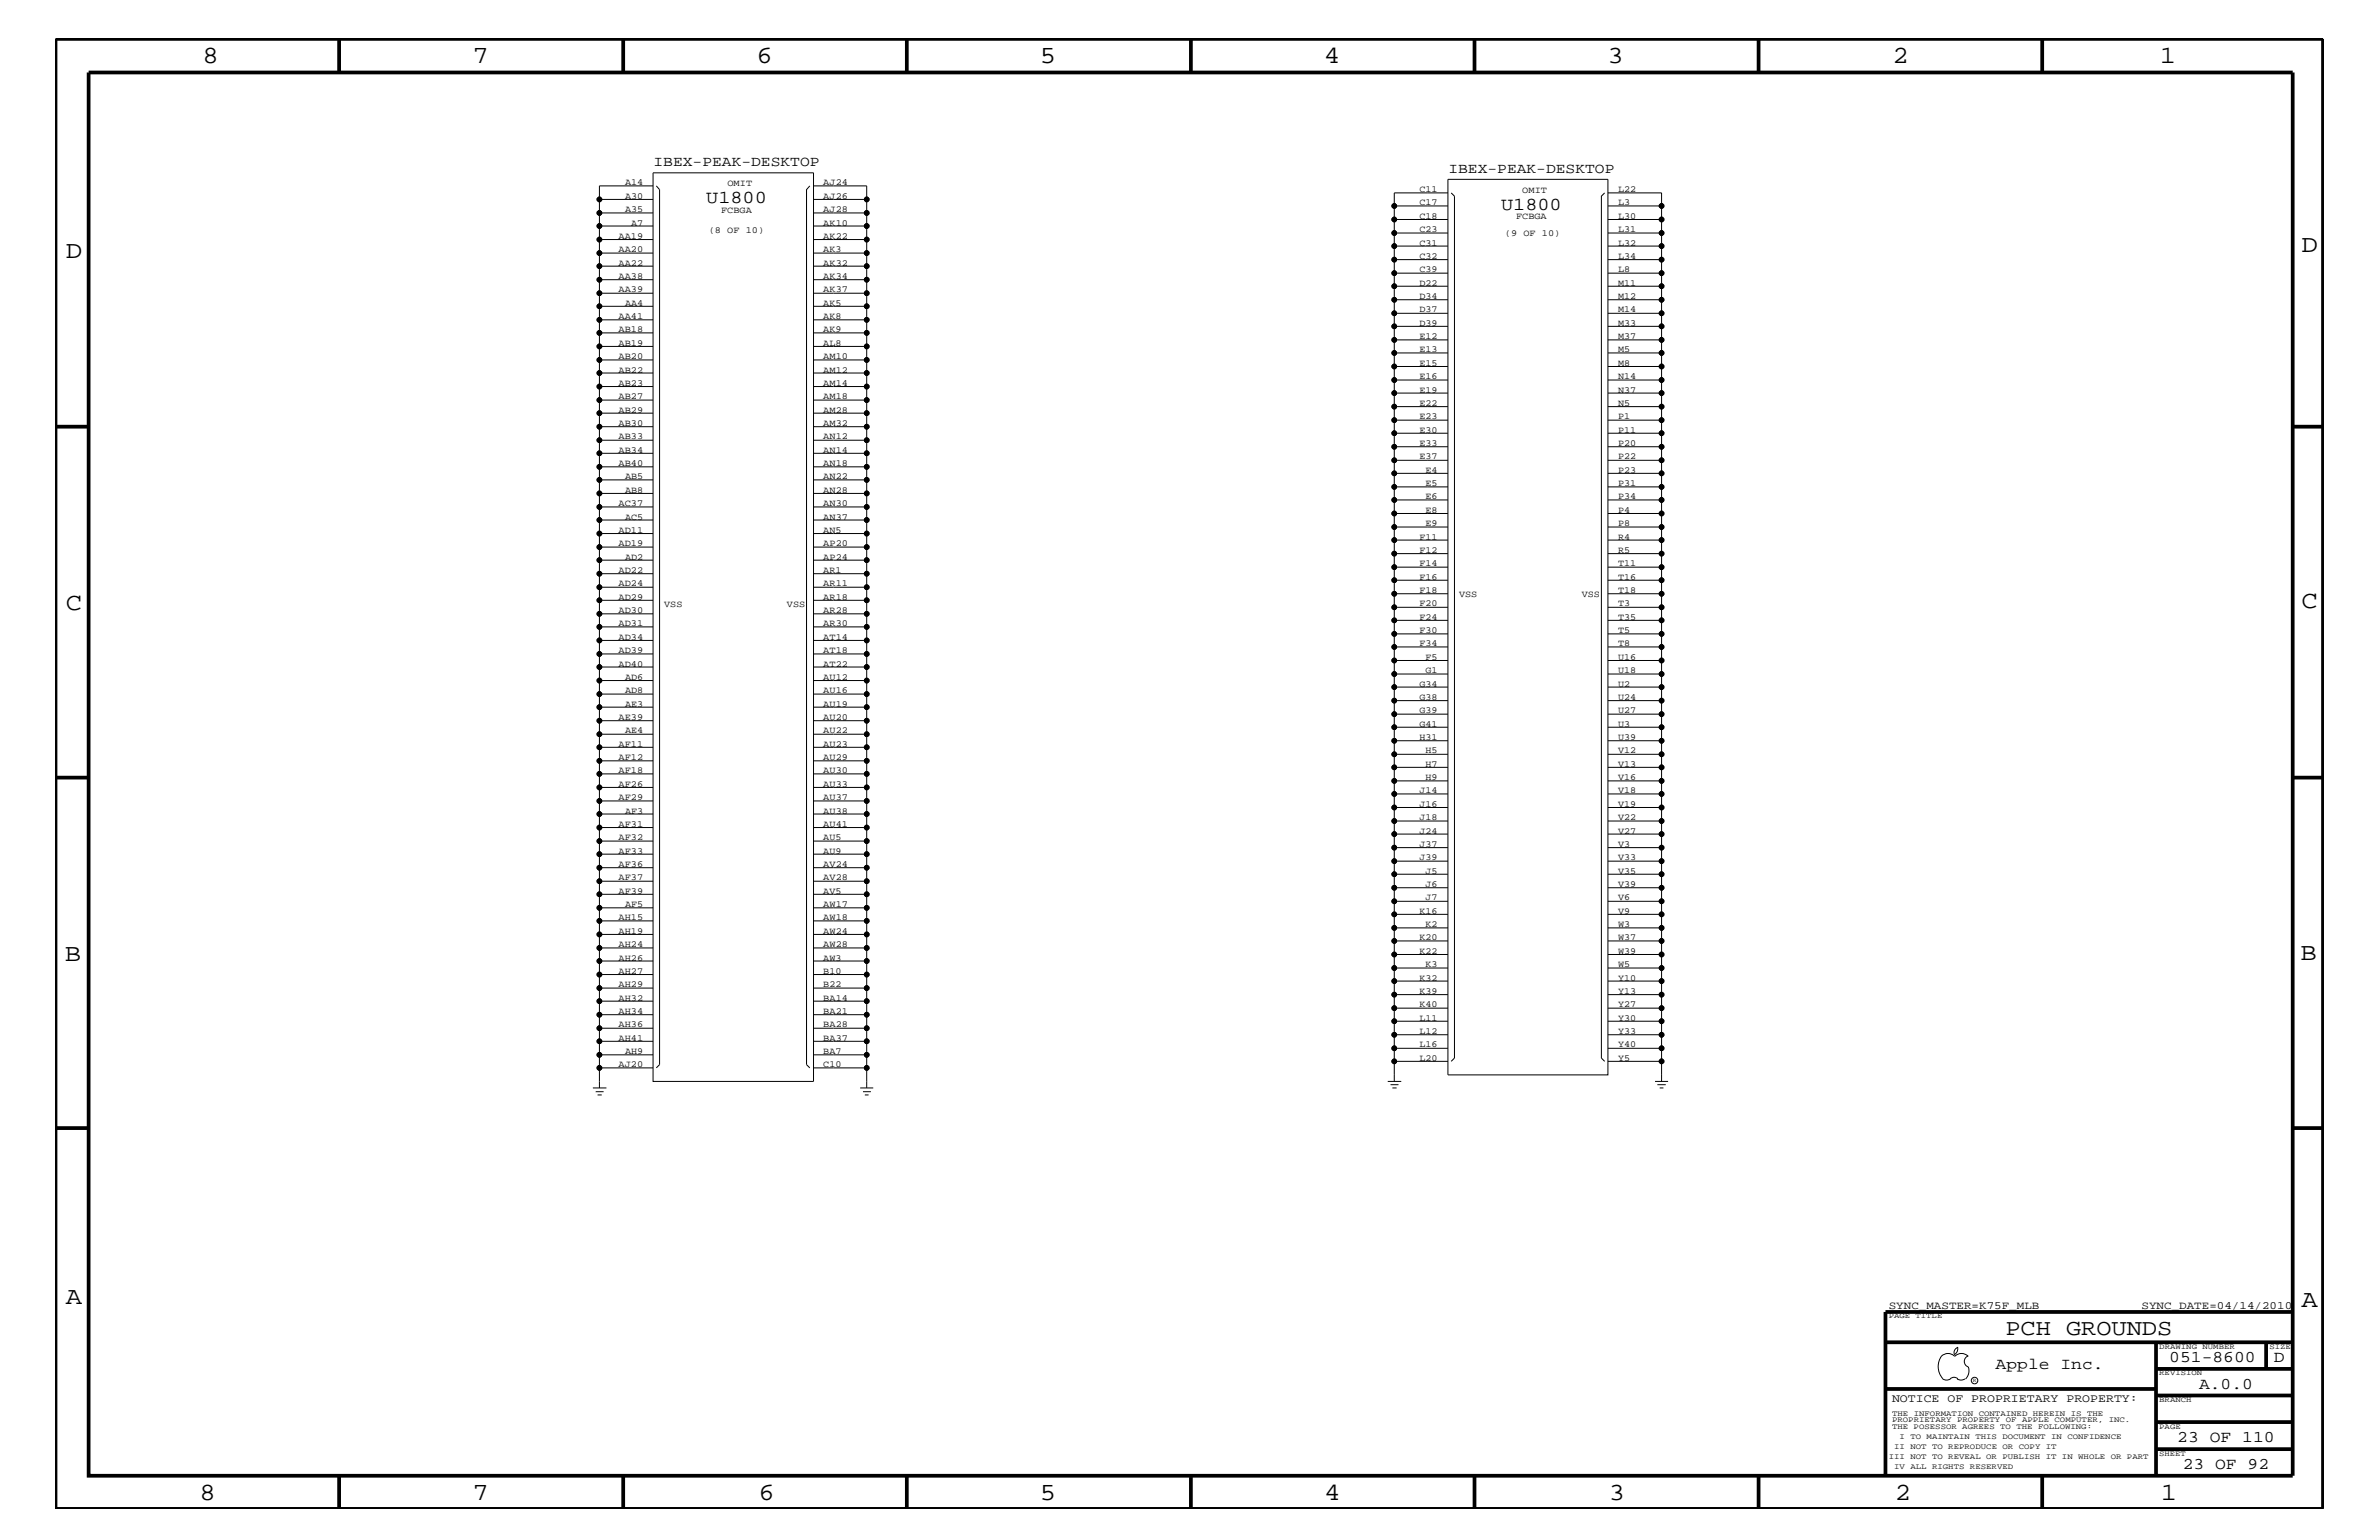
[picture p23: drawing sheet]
<svg xmlns="http://www.w3.org/2000/svg" width="432mm" height="279mm" viewBox="0 0 432 279" stroke-linecap="round" stroke-linejoin="round" font-family="sans-serif">
<defs><g id="words">
<g font-size="4.5">
<text x="36.7" y="11.5">8</text>
<text x="85.8" y="11.5">7</text>
<text x="137.3" y="11.5">6</text>
<text x="188.7" y="11.5">5</text>
<text x="240.3" y="11.5">4</text>
<text x="291.8" y="11.5">3</text>
<text x="343.5" y="11.5">2</text>
<text x="392" y="11.5">1</text>
<text x="11.9" y="46.8">D</text>
<text x="417.7" y="45.7">D</text>
<text x="11.9" y="110.6">C</text>
<text x="417.7" y="110.3">C</text>
<text x="11.8" y="174.3">B</text>
<text x="417.6" y="174.2">B</text>
<text x="11.9" y="236.7">A</text>
<text x="417.7" y="237.1">A</text>
<text x="36.2" y="272.1">8</text>
<text x="85.8" y="272.1">7</text>
<text x="137.7" y="272.1">6</text>
<text x="188.7" y="272.1">5</text>
<text x="240.4" y="272.1">4</text>
<text x="292" y="272.1">3</text>
<text x="343.9" y="272.1">2</text>
<text x="392.2" y="272.1">1</text>
</g>
<text font-size="4.1" x="364" y="242.3">PCH GROUNDS</text>
<g font-size="3.3">
<text x="128.2" y="36.8">U1800</text>
<text x="272.5" y="38">U1800</text>
</g>
<g font-size="3">
<text x="362.2" y="248.4">Apple Inc.</text>
<text x="393.7" y="247.1">051-8600</text>
<text x="399.2" y="252">A.0.0</text>
<text x="412.7" y="247.1">D</text>
<text x="395.2" y="261.6">23 OF 110</text>
<text x="396.2" y="266.6">23 OF 92</text>
</g>
<g font-size="2.6">
<text x="118.6" y="30.2">IBEX-PEAK-DESKTOP</text>
<text x="262.9" y="31.4">IBEX-PEAK-DESKTOP</text>
</g>
<text font-size="2.1" x="343.4" y="254.4">NOTICE OF PROPRIETARY PROPERTY:</text>
<g font-size="2">
<text x="342.8" y="237.4">SYNC_MASTER=K75F_MLB</text>
<text x="388.7" y="237.4">SYNC_DATE=04/14/2010</text>
</g>
<g font-size="1.7">
<text x="113.5" y="33.6">A14</text>
<text x="132" y="33.7">OMIT</text>
<text x="149.4" y="33.6">AJ24</text>
<text x="257.6" y="34.8">C11</text>
<text x="276.3" y="35">OMIT</text>
<text x="293.7" y="34.8">L22</text>
<text x="113.5" y="38.5">A35</text>
<text x="113.5" y="36.1">A30</text>
<text x="114.6" y="40.9">A7</text>
<text x="130.9" y="38.6">FCBGA</text>
<text x="149.4" y="40.9">AK10</text>
<text x="149.4" y="38.5">AJ28</text>
<text x="149.4" y="36.1">AJ26</text>
<text x="257.6" y="39.7">C18</text>
<text x="257.6" y="37.3">C17</text>
<text x="275.2" y="39.8">FCBGA</text>
<text x="293.7" y="39.7">L30</text>
<text x="293.7" y="37.3">L3</text>
<text x="112.3" y="45.7">AA20</text>
<text x="112.3" y="43.4">AA19</text>
<text x="128.7" y="42.3">(8 OF 10)</text>
<text x="149.4" y="45.7">AK3</text>
<text x="149.4" y="43.4">AK22</text>
<text x="257.6" y="47">C32</text>
<text x="257.6" y="44.6">C31</text>
<text x="257.6" y="42.1">C23</text>
<text x="273.1" y="42.9">(9 OF 10)</text>
<text x="293.7" y="47">L34</text>
<text x="293.7" y="44.6">L32</text>
<text x="293.7" y="42.1">L31</text>
<text x="112.3" y="48.2">AA22</text>
<text x="112.3" y="53">AA39</text>
<text x="112.3" y="50.7">AA38</text>
<text x="149.4" y="53">AK37</text>
<text x="149.4" y="50.7">AK34</text>
<text x="149.4" y="48.2">AK32</text>
<text x="257.6" y="51.8">D22</text>
<text x="257.6" y="49.4">C39</text>
<text x="293.7" y="51.8">M11</text>
<text x="293.7" y="49.4">L8</text>
<text x="112.3" y="57.9">AA41</text>
<text x="113.5" y="55.5">AA4</text>
<text x="149.4" y="57.9">AK8</text>
<text x="149.4" y="55.5">AK5</text>
<text x="257.6" y="59.1">D39</text>
<text x="257.6" y="56.7">D37</text>
<text x="257.6" y="54.2">D34</text>
<text x="293.7" y="59.1">M33</text>
<text x="293.7" y="56.7">M14</text>
<text x="293.7" y="54.2">M12</text>
<text x="112.3" y="62.8">AB19</text>
<text x="112.3" y="65.1">AB20</text>
<text x="112.3" y="60.3">AB18</text>
<text x="149.4" y="65.1">AM10</text>
<text x="149.4" y="62.8">AL8</text>
<text x="149.4" y="60.3">AK9</text>
<text x="257.6" y="64">E13</text>
<text x="257.6" y="61.5">E12</text>
<text x="293.7" y="64">M5</text>
<text x="293.7" y="61.5">M37</text>
<text x="112.3" y="70">AB23</text>
<text x="112.3" y="67.6">AB22</text>
<text x="149.4" y="70">AM14</text>
<text x="149.4" y="67.6">AM12</text>
<text x="257.6" y="71.2">E19</text>
<text x="257.6" y="68.8">E16</text>
<text x="257.6" y="66.4">E15</text>
<text x="293.7" y="71.2">N37</text>
<text x="293.7" y="68.8">N14</text>
<text x="293.7" y="66.4">M8</text>
<text x="112.3" y="77.3">AB30</text>
<text x="112.3" y="74.9">AB29</text>
<text x="112.3" y="72.4">AB27</text>
<text x="149.4" y="77.3">AM32</text>
<text x="149.4" y="74.9">AM28</text>
<text x="149.4" y="72.4">AM18</text>
<text x="257.6" y="76.1">E23</text>
<text x="257.6" y="73.7">E22</text>
<text x="293.7" y="76.1">P1</text>
<text x="293.7" y="73.7">N5</text>
<text x="112.3" y="82.2">AB34</text>
<text x="112.3" y="79.7">AB33</text>
<text x="149.4" y="82.2">AN14</text>
<text x="149.4" y="79.7">AN12</text>
<text x="257.6" y="83.3">E37</text>
<text x="257.6" y="80.9">E33</text>
<text x="257.6" y="78.5">E30</text>
<text x="293.7" y="83.3">P22</text>
<text x="293.7" y="80.9">P20</text>
<text x="293.7" y="78.5">P11</text>
<text x="112.3" y="84.5">AB40</text>
<text x="113.5" y="89.4">AB8</text>
<text x="113.5" y="87">AB5</text>
<text x="149.4" y="89.4">AN28</text>
<text x="149.4" y="87">AN22</text>
<text x="149.4" y="84.5">AN18</text>
<text x="258.7" y="88.2">E5</text>
<text x="258.7" y="85.8">E4</text>
<text x="293.7" y="88.2">P31</text>
<text x="293.7" y="85.8">P23</text>
<text x="112.3" y="91.8">AC37</text>
<text x="113.5" y="94.3">AC5</text>
<text x="149.4" y="94.3">AN37</text>
<text x="149.4" y="91.8">AN30</text>
<text x="258.7" y="95.4">E9</text>
<text x="258.7" y="93.1">E8</text>
<text x="258.7" y="90.6">E6</text>
<text x="293.7" y="95.4">P8</text>
<text x="293.7" y="93.1">P4</text>
<text x="293.7" y="90.6">P34</text>
<text x="112.3" y="99.1">AD19</text>
<text x="112.3" y="96.7">AD11</text>
<text x="113.5" y="101.5">AD2</text>
<text x="149.4" y="101.5">AP24</text>
<text x="149.4" y="99.1">AP20</text>
<text x="149.4" y="96.7">AN5</text>
<text x="257.6" y="100.4">F12</text>
<text x="257.6" y="97.9">F11</text>
<text x="293.7" y="100.4">R5</text>
<text x="293.7" y="97.9">R4</text>
<text x="112.3" y="106.4">AD24</text>
<text x="112.3" y="104">AD22</text>
<text x="149.4" y="106.4">AR11</text>
<text x="149.4" y="104">AR1</text>
<text x="257.6" y="107.6">F18</text>
<text x="257.6" y="105.2">F16</text>
<text x="257.6" y="102.7">F14</text>
<text x="293.7" y="107.6">T18</text>
<text x="293.7" y="105.2">T16</text>
<text x="293.7" y="102.7">T11</text>
<text x="112.3" y="113.7">AD31</text>
<text x="112.3" y="111.2">AD30</text>
<text x="112.3" y="108.8">AD29</text>
<text x="120.6" y="110.2">VSS</text>
<text x="142.8" y="110.2">VSS</text>
<text x="149.4" y="111.2">AR28</text>
<text x="149.4" y="108.8">AR18</text>
<text x="149.4" y="113.7">AR30</text>
<text x="257.6" y="112.5">F24</text>
<text x="257.6" y="110">F20</text>
<text x="264.8" y="108.3">VSS</text>
<text x="287.1" y="108.3">VSS</text>
<text x="293.7" y="112.5">T35</text>
<text x="293.7" y="110">T3</text>
<text x="112.3" y="118.5">AD39</text>
<text x="112.3" y="116.1">AD34</text>
<text x="149.4" y="118.5">AT18</text>
<text x="149.4" y="116.1">AT14</text>
<text x="257.6" y="117.3">F34</text>
<text x="257.6" y="114.8">F30</text>
<text x="258.7" y="119.7">F5</text>
<text x="293.7" y="119.7">U16</text>
<text x="293.7" y="117.3">T8</text>
<text x="293.7" y="114.8">T5</text>
<text x="112.3" y="120.9">AD40</text>
<text x="113.5" y="125.8">AD8</text>
<text x="113.5" y="123.4">AD6</text>
<text x="149.4" y="125.8">AU16</text>
<text x="149.4" y="123.4">AU12</text>
<text x="149.4" y="120.9">AT22</text>
<text x="257.6" y="124.6">G34</text>
<text x="258.7" y="122.1">G1</text>
<text x="293.7" y="124.6">U2</text>
<text x="293.7" y="122.1">U18</text>
<text x="112.3" y="130.7">AE39</text>
<text x="113.5" y="128.2">AE3</text>
<text x="149.4" y="130.7">AU20</text>
<text x="149.4" y="128.2">AU19</text>
<text x="257.6" y="131.9">G41</text>
<text x="257.6" y="129.4">G39</text>
<text x="257.6" y="127">G38</text>
<text x="293.7" y="131.9">U3</text>
<text x="293.7" y="129.4">U27</text>
<text x="293.7" y="127">U24</text>
<text x="112.3" y="137.9">AF12</text>
<text x="112.3" y="135.5">AF11</text>
<text x="113.5" y="133">AE4</text>
<text x="149.4" y="137.9">AU29</text>
<text x="149.4" y="135.5">AU23</text>
<text x="149.4" y="133">AU22</text>
<text x="257.6" y="134.2">H31</text>
<text x="258.7" y="136.7">H5</text>
<text x="293.7" y="136.7">V12</text>
<text x="293.7" y="134.2">U39</text>
<text x="112.3" y="142.8">AF26</text>
<text x="112.3" y="140.3">AF18</text>
<text x="149.4" y="142.8">AU33</text>
<text x="149.4" y="140.3">AU30</text>
<text x="257.6" y="144">J14</text>
<text x="258.7" y="141.5">H9</text>
<text x="258.7" y="139.1">H7</text>
<text x="293.7" y="144">V18</text>
<text x="293.7" y="141.5">V16</text>
<text x="293.7" y="139.1">V13</text>
<text x="112.3" y="145.1">AF29</text>
<text x="113.5" y="147.6">AF3</text>
<text x="149.4" y="147.6">AU38</text>
<text x="149.4" y="145.1">AU37</text>
<text x="257.6" y="148.8">J18</text>
<text x="257.6" y="146.4">J16</text>
<text x="293.7" y="148.8">V22</text>
<text x="293.7" y="146.4">V19</text>
<text x="112.3" y="154.9">AF33</text>
<text x="112.3" y="152.4">AF32</text>
<text x="112.3" y="150.1">AF31</text>
<text x="149.4" y="154.9">AU9</text>
<text x="149.4" y="152.4">AU5</text>
<text x="149.4" y="150.1">AU41</text>
<text x="257.6" y="153.7">J37</text>
<text x="257.6" y="151.2">J24</text>
<text x="293.7" y="153.7">V3</text>
<text x="293.7" y="151.2">V27</text>
<text x="112.3" y="159.7">AF37</text>
<text x="112.3" y="157.3">AF36</text>
<text x="149.4" y="159.7">AV28</text>
<text x="149.4" y="157.3">AV24</text>
<text x="257.6" y="156.1">J39</text>
<text x="258.7" y="160.9">J6</text>
<text x="258.7" y="158.5">J5</text>
<text x="293.7" y="160.9">V39</text>
<text x="293.7" y="158.5">V35</text>
<text x="293.7" y="156.1">V33</text>
<text x="112.3" y="167">AH15</text>
<text x="112.3" y="162.2">AF39</text>
<text x="113.5" y="164.5">AF5</text>
<text x="149.4" y="167">AW18</text>
<text x="149.4" y="164.5">AW17</text>
<text x="149.4" y="162.2">AV5</text>
<text x="257.6" y="165.8">K16</text>
<text x="258.7" y="163.4">J7</text>
<text x="293.7" y="165.8">V9</text>
<text x="293.7" y="163.4">V6</text>
<text x="112.3" y="171.8">AH24</text>
<text x="112.3" y="169.4">AH19</text>
<text x="149.4" y="171.8">AW28</text>
<text x="149.4" y="169.4">AW24</text>
<text x="257.6" y="173.1">K22</text>
<text x="257.6" y="170.6">K20</text>
<text x="258.7" y="168.2">K2</text>
<text x="293.7" y="173.1">W39</text>
<text x="293.7" y="170.6">W37</text>
<text x="293.7" y="168.2">W3</text>
<text x="112.3" y="179.1">AH29</text>
<text x="112.3" y="176.7">AH27</text>
<text x="112.3" y="174.3">AH26</text>
<text x="149.4" y="179.1">B22</text>
<text x="149.4" y="176.7">B10</text>
<text x="149.4" y="174.3">AW3</text>
<text x="257.6" y="177.9">K32</text>
<text x="258.7" y="175.5">K3</text>
<text x="293.7" y="177.9">Y10</text>
<text x="293.7" y="175.5">W5</text>
<text x="112.3" y="184">AH34</text>
<text x="112.3" y="181.6">AH32</text>
<text x="149.4" y="184">BA21</text>
<text x="149.4" y="181.6">BA14</text>
<text x="257.6" y="185.2">L11</text>
<text x="257.6" y="182.7">K40</text>
<text x="257.6" y="180.4">K39</text>
<text x="293.7" y="185.2">Y30</text>
<text x="293.7" y="182.7">Y27</text>
<text x="293.7" y="180.4">Y13</text>
<text x="112.3" y="188.8">AH41</text>
<text x="112.3" y="186.4">AH36</text>
<text x="113.5" y="191.2">AH9</text>
<text x="149.4" y="191.2">BA7</text>
<text x="149.4" y="188.8">BA37</text>
<text x="149.4" y="186.4">BA28</text>
<text x="257.6" y="190">L16</text>
<text x="257.6" y="187.6">L12</text>
<text x="293.7" y="190">Y40</text>
<text x="293.7" y="187.6">Y33</text>
<text x="112.3" y="193.7">AJ20</text>
<text x="149.4" y="193.7">C10</text>
<text x="257.6" y="192.5">L20</text>
<text x="293.7" y="192.5">Y5</text>
</g>
<g font-size="1.4">
<text x="342.8" y="239.2">PAGE TITLE</text>
<text x="391.9" y="244.7">DRAWING NUMBER</text>
<text x="411.9" y="244.7">SIZE</text>
<text x="391.9" y="249.5">REVISION</text>
<text x="343.4" y="256.8">THE INFORMATION CONTAINED HEREIN IS THE</text>
<text x="391.9" y="254.4">BRANCH</text>
<text x="343.4" y="259.3">THE POSESSOR AGREES TO THE FOLLOWING:</text>
<text x="343.4" y="258">PROPRIETARY PROPERTY OF APPLE COMPUTER, INC.</text>
<text x="343.8" y="262.9">II NOT TO REPRODUCE OR COPY IT</text>
<text x="344.8" y="261.1">I TO MAINTAIN THIS DOCUMENT IN CONFIDENCE</text>
<text x="391.9" y="259.3">PAGE</text>
<text x="342.8" y="264.7">III NOT TO REVEAL OR PUBLISH IT IN WHOLE OR PART</text>
<text x="343.8" y="266.6">IV ALL RIGHTS RESERVED</text>
<text x="391.9" y="264.1">SHEET</text>
</g>
<text font-size="1" x="358.1" y="250.7">R</text>
</g></defs>
<g fill="none" stroke="#000" stroke-width=".18">
<path d="M108.8 38.6v4.9h9.7M108.8 36.2h9.7M118.5 31.4h29.2v164.8h-29.2zM118.5 33.7h-9.7v4.9h9.7M119.1 33.7l.6 .7v158.8l-.6 .5M147 33.7l-.6 .7v158.8l.6 .5M147.7 33.7h9.6v4.9M147.7 38.6h9.6M147.7 36.2h9.6M157.3 38.6v2.4h-9.6M253.1 39.8v4.8h9.7M262.8 32.5h29v162.5h-29z"/>
<path d="M262.8 37.4h-9.7v2.4h9.7M262.8 35h-9.7v2.4M263.4 35l.6 .6v156.4l-.6 .6M291.3 35l-.6 .6v156.4l.6 .6M291.8 37.4h9.8M291.8 35h9.8v2.4M301.6 37.4v2.4h-9.8M301.6 39.8v9.8M108.8 43.5v2.4h9.7M108.8 45.9v4.8h9.7M108.8 50.7v4.9h9.7M108.8 55.6v2.4h9.7"/>
<path d="M108.8 58v4.9h9.7M108.8 53.2h9.7M108.8 48.3h9.7M108.8 41h9.7M147.7 58h9.6M147.7 55.6h9.6M147.7 50.7h9.6M147.7 48.3h9.6M147.7 45.9h9.6M147.7 43.5h9.6M157.3 50.7v2.5h-9.6M157.3 41v9.7"/>
<path d="M157.3 53.2v9.7M253.1 44.6v2.5h9.7M253.1 51.9v2.5h9.7M253.1 54.4v2.4h9.7M253.1 56.8v2.4h9.7M253.1 42.3h9.7M253.1 47.1v2.5M253.1 59.2v2.5M262.8 49.6h-9.7v2.3h9.7M291.8 59.2h9.8M291.8 56.8h9.8M291.8 54.4h9.8"/>
<path d="M291.8 49.6h9.8M291.8 47.1h9.8M291.8 44.6h9.8M291.8 42.3h9.8M301.6 49.6v2.3h-9.8M301.6 51.9v9.8M108.8 62.9v2.4h9.7M108.8 65.3v4.8h9.7M108.8 70.1v4.9h9.7M108.8 75v2.4h9.7M108.8 77.4v4.8h9.7M108.8 79.9h9.7"/>
<path d="M108.8 72.6h9.7M108.8 67.7h9.7M108.8 60.4h9.7M147.7 79.9h9.6M147.7 75h9.6M147.7 72.6h9.6M147.7 70.1h9.6M147.7 67.7h9.6M147.7 62.9h9.6M147.7 60.4h9.6M157.3 62.9v2.4h-9.6M157.3 75v2.4h-9.6"/>
<path d="M157.3 65.3v9.7M157.3 77.4v9.7M253.1 64v4.9h9.7M253.1 68.9v2.4h9.7M253.1 76.2v2.4h9.7M253.1 78.6v2.5h9.7M253.1 66.5h9.7M253.1 71.3v2.5M262.8 61.7h-9.7v2.3h9.7M262.8 73.8h-9.7v2.4h9.7M291.8 78.6h9.8M291.8 73.8h9.8"/>
<path d="M291.8 71.3h9.8M291.8 68.9h9.8M291.8 66.5h9.8M291.8 61.7h9.8M301.6 61.7v2.3h-9.8M301.6 73.8v2.4h-9.8M301.6 64v9.8M301.6 76.2v9.7M108.8 82.2v4.9h9.7M108.8 87.1v2.4h9.7M108.8 89.5v4.8h9.7M108.8 94.3v5h9.7"/>
<path d="M108.8 99.3v2.3h9.7M108.8 96.8h9.7M108.8 92h9.7M108.8 84.7h9.7M147.7 99.3h9.6M147.7 96.8h9.6M147.7 94.3h9.6M147.7 92h9.6M147.7 87.1h9.6M147.7 84.7h9.6M147.7 82.2h9.6M157.3 87.1v2.4h-9.6"/>
<path d="M157.3 99.3v2.3h-9.6M157.3 89.5v9.8M253.1 81.1v2.4h9.7M253.1 88.3v4.9h9.7M253.1 93.2v2.4h9.7M253.1 90.7h9.7M253.1 83.5v2.4M253.1 95.6v2.4M262.8 85.9h-9.7v2.4h9.7M262.8 98h-9.7v2.4h9.7M291.8 98h9.8M291.8 95.6h9.8"/>
<path d="M291.8 93.2h9.8M291.8 90.7h9.8M291.8 85.9h9.8M291.8 83.5h9.8M291.8 81.1h9.8M301.6 85.9v2.4h-9.8M301.6 98v2.4h-9.8M301.6 88.3v9.7M108.8 101.6v4.9h9.7M108.8 106.5v2.4h9.7M108.8 108.9v2.5h9.7M108.8 111.4v2.3h9.7"/>
<path d="M108.8 113.7v4.9h9.7M108.8 118.6v2.4h9.7M108.8 116.2h9.7M108.8 104.1h9.7M147.7 118.6h9.6M147.7 116.2h9.6M147.7 111.4h9.6M147.7 108.9h9.6M147.7 106.5h9.6M147.7 104.1h9.6M157.3 111.4v2.3h-9.6M157.3 101.6v9.8"/>
<path d="M157.3 113.7v9.8M253.1 100.4v2.5h9.7M253.1 102.9v2.4h9.7M253.1 105.3v2.4h9.7M253.1 112.6v2.4h9.7M253.1 115v4.8h9.7M253.1 117.4h9.7M253.1 107.7v2.5M253.1 119.8v2.5M262.8 110.2h-9.7v2.4h9.7M291.8 119.8h9.8M291.8 117.4h9.8"/>
<path d="M291.8 115h9.8M291.8 110.2h9.8M291.8 107.7h9.8M291.8 105.3h9.8M291.8 102.9h9.8M301.6 110.2v2.4h-9.8M301.6 100.4v9.8M301.6 112.6v9.7M108.8 121v2.5h9.7M108.8 123.5v2.4h9.7M108.8 125.9v4.9h9.7M108.8 130.8v2.4h9.7"/>
<path d="M108.8 133.2v2.4h9.7M108.8 135.6v2.4h9.7M108.8 138v4.9h9.7M108.8 128.3h9.7M147.7 135.6h9.6M147.7 133.2h9.6M147.7 130.8h9.6M147.7 128.3h9.6M147.7 123.5h9.6M147.7 121h9.6M157.3 123.5v2.4h-9.6M157.3 135.6v2.4h-9.6"/>
<path d="M157.3 125.9v9.7M157.3 138v9.7M253.1 124.7v2.4h9.7M253.1 127.1v2.5h9.7M253.1 129.6v2.3h9.7M253.1 136.8v2.4h9.7M253.1 139.2v4.8h9.7M253.1 131.9v2.5M262.8 122.3h-9.7v2.4h9.7M262.8 134.4h-9.7v2.4h9.7M291.8 139.2h9.8M291.8 134.4h9.8"/>
<path d="M291.8 131.9h9.8M291.8 129.6h9.8M291.8 127.1h9.8M291.8 122.3h9.8M301.6 122.3v2.4h-9.8M301.6 134.4v2.4h-9.8M301.6 124.7v9.7M301.6 136.8v9.7M108.8 142.9v2.4h9.7M108.8 145.3v2.4h9.7M108.8 147.7v2.4h9.7M108.8 150.1v4.9h9.7"/>
<path d="M108.8 155v2.4h9.7M108.8 157.4v2.5h9.7M108.8 159.9v2.3h9.7M108.8 152.6h9.7M108.8 140.4h9.7M147.7 159.9h9.6M147.7 157.4h9.6M147.7 155h9.6M147.7 152.6h9.6M147.7 147.7h9.6M147.7 145.3h9.6M147.7 142.9h9.6"/>
<path d="M147.7 140.4h9.6M157.3 147.7v2.4h-9.6M157.3 159.9v2.3h-9.6M157.3 150.1v9.8M253.1 149v2.3h9.7M253.1 151.3v2.5h9.7M253.1 153.8v2.4h9.7M253.1 141.7h9.7M253.1 144v2.5M253.1 156.2v2.4M262.8 146.5h-9.7v2.5h9.7M262.8 158.6h-9.7v2.5h9.7"/>
<path d="M291.8 158.6h9.8M291.8 156.2h9.8M291.8 153.8h9.8M291.8 151.3h9.8M291.8 146.5h9.8M291.8 144h9.8M291.8 141.7h9.8M301.6 146.5v2.5h-9.8M301.6 158.6v2.5h-9.8M301.6 149v9.6M108.8 162.2v2.5h9.7M108.8 164.7v4.8h9.7"/>
<path d="M108.8 169.5v2.5h9.7M108.8 172v2.4h9.7M108.8 174.4v2.4h9.7M108.8 176.8v4.8h9.7M108.8 179.3h9.7M108.8 167.1h9.7M147.7 179.3h9.6M147.7 176.8h9.6M147.7 172h9.6M147.7 169.5h9.6M147.7 167.1h9.6M147.7 164.7h9.6"/>
<path d="M157.3 172v2.4h-9.6M157.3 162.2v9.8M157.3 174.4v9.7M253.1 161.1v2.4h9.7M253.1 163.5v4.8h9.7M253.1 173.2v2.4h9.7M253.1 175.6v2.4h9.7M253.1 178v2.5h9.7M253.1 165.9h9.7M253.1 168.3v2.4M262.8 170.7h-9.7v2.5h9.7M291.8 178h9.8"/>
<path d="M291.8 175.6h9.8M291.8 170.7h9.8M291.8 168.3h9.8M291.8 165.9h9.8M291.8 163.5h9.8M301.6 170.7v2.5h-9.8M301.6 161.1v9.6M301.6 173.2v9.7M107.6 197.4h2.5M108.1 198.1h1.5M108.5 198.7h.7M108.8 181.6v2.5h9.7"/>
<path d="M108.8 184.1v2.4h9.7M108.8 186.5v2.4h9.7M108.8 188.9v4.8h9.7M108.8 193.7v3.7M108.8 191.4h9.7M147.7 193.7h9.6M147.7 191.4h9.6M147.7 188.9h9.6M147.7 184.1h9.6M147.7 181.6h9.6M156.1 197.4h2.4M156.6 198.1h1.5"/>
<path d="M157 198.7h.6M157.3 184.1v2.4h-9.6M157.3 186.5v10.9M251.9 196.2h2.4M252.4 196.8h1.4M252.7 197.4h.8M253.1 185.3v2.4h9.7M253.1 187.7v4.9h9.7M253.1 190.2h9.7M253.1 180.5v2.4M253.1 192.6v3.6M262.8 182.9h-9.7v2.4h9.7"/>
<path d="M291.8 192.6h9.8M291.8 190.2h9.8M291.8 187.7h9.8M291.8 182.9h9.8M291.8 180.5h9.8M300.4 196.2h2.4M300.8 196.8h1.5M301.2 197.4h.7M301.6 182.9v2.4h-9.8M301.6 185.3v10.9M352.3 246.1a1.69 1.69 0 0 1 2.5 0 1.72 1.72 0 0 1 2.4 0M352.4 246a3.2 3.2 0 0 0 .4 4.3l.8 .1 .4-.2"/>
<path d="M354 250.2l.7-.3 .7 .3M355.2 250.2l.7 .2 .7-.2M355.3 244.4v.3a1.18 1.18 0 0 1-.6 1.1M355.4 244.4a.99 .99 0 0 0-.6 1.4M357.2 246a1.04 1.04 0 0 0-.7 1 1.04 1.04 0 0 0 .7 1M357.3 248l.1 .7a2.11 2.11 0 0 1-.6 1.5"/>
<circle cx="108.8" cy="38.6" r=".42"/>
<circle cx="108.8" cy="36.2" r=".42"/>
<circle cx="157.3" cy="38.6" r=".42"/>
<circle cx="157.3" cy="36.2" r=".42"/>
<circle cx="253.1" cy="39.8" r=".42"/>
<circle cx="253.1" cy="37.4" r=".42"/>
<circle cx="301.6" cy="37.4" r=".42"/>
<circle cx="301.6" cy="39.8" r=".42"/>
<circle cx="108.8" cy="58" r=".42"/>
<circle cx="108.8" cy="55.6" r=".42"/>
<circle cx="108.8" cy="48.3" r=".42"/>
<circle cx="108.8" cy="53.2" r=".42"/>
<circle cx="108.8" cy="50.7" r=".42"/>
<circle cx="108.8" cy="43.5" r=".42"/>
<circle cx="108.8" cy="45.9" r=".42"/>
<circle cx="108.8" cy="41" r=".42"/>
<circle cx="157.3" cy="58" r=".42"/>
<circle cx="157.3" cy="55.6" r=".42"/>
<circle cx="157.3" cy="48.3" r=".42"/>
<circle cx="157.3" cy="45.9" r=".42"/>
<circle cx="157.3" cy="41" r=".42"/>
<circle cx="157.3" cy="43.5" r=".42"/>
<circle cx="157.3" cy="53.2" r=".42"/>
<circle cx="157.3" cy="50.7" r=".42"/>
<circle cx="253.1" cy="47.1" r=".42"/>
<circle cx="253.1" cy="49.6" r=".42"/>
<circle cx="253.1" cy="56.8" r=".42"/>
<circle cx="253.1" cy="59.2" r=".42"/>
<circle cx="253.1" cy="42.3" r=".42"/>
<circle cx="253.1" cy="51.9" r=".42"/>
<circle cx="253.1" cy="44.6" r=".42"/>
<circle cx="253.1" cy="54.4" r=".42"/>
<circle cx="301.6" cy="47.1" r=".42"/>
<circle cx="301.6" cy="49.6" r=".42"/>
<circle cx="301.6" cy="56.8" r=".42"/>
<circle cx="301.6" cy="59.2" r=".42"/>
<circle cx="301.6" cy="54.4" r=".42"/>
<circle cx="301.6" cy="51.9" r=".42"/>
<circle cx="301.6" cy="44.6" r=".42"/>
<circle cx="301.6" cy="42.3" r=".42"/>
<circle cx="108.8" cy="65.3" r=".42"/>
<circle cx="108.8" cy="75" r=".42"/>
<circle cx="108.8" cy="77.4" r=".42"/>
<circle cx="108.8" cy="67.7" r=".42"/>
<circle cx="108.8" cy="72.6" r=".42"/>
<circle cx="108.8" cy="60.4" r=".42"/>
<circle cx="108.8" cy="62.9" r=".42"/>
<circle cx="108.8" cy="79.9" r=".42"/>
<circle cx="108.8" cy="70.1" r=".42"/>
<circle cx="157.3" cy="75" r=".42"/>
<circle cx="157.3" cy="65.3" r=".42"/>
<circle cx="157.3" cy="60.4" r=".42"/>
<circle cx="157.3" cy="62.9" r=".42"/>
<circle cx="157.3" cy="72.6" r=".42"/>
<circle cx="157.3" cy="70.1" r=".42"/>
<circle cx="157.3" cy="67.7" r=".42"/>
<circle cx="157.3" cy="79.9" r=".42"/>
<circle cx="157.3" cy="77.4" r=".42"/>
<circle cx="253.1" cy="76.2" r=".42"/>
<circle cx="253.1" cy="64" r=".42"/>
<circle cx="253.1" cy="66.5" r=".42"/>
<circle cx="253.1" cy="73.8" r=".42"/>
<circle cx="253.1" cy="71.3" r=".42"/>
<circle cx="253.1" cy="78.6" r=".42"/>
<circle cx="253.1" cy="61.7" r=".42"/>
<circle cx="253.1" cy="68.9" r=".42"/>
<circle cx="301.6" cy="73.8" r=".42"/>
<circle cx="301.6" cy="66.5" r=".42"/>
<circle cx="301.6" cy="76.2" r=".42"/>
<circle cx="301.6" cy="64" r=".42"/>
<circle cx="301.6" cy="78.6" r=".42"/>
<circle cx="301.6" cy="61.7" r=".42"/>
<circle cx="301.6" cy="68.9" r=".42"/>
<circle cx="301.6" cy="71.3" r=".42"/>
<circle cx="108.8" cy="84.7" r=".42"/>
<circle cx="108.8" cy="92" r=".42"/>
<circle cx="108.8" cy="82.2" r=".42"/>
<circle cx="108.8" cy="99.3" r=".42"/>
<circle cx="108.8" cy="87.1" r=".42"/>
<circle cx="108.8" cy="89.5" r=".42"/>
<circle cx="108.8" cy="94.3" r=".42"/>
<circle cx="108.8" cy="96.8" r=".42"/>
<circle cx="157.3" cy="92" r=".42"/>
<circle cx="157.3" cy="84.7" r=".42"/>
<circle cx="157.3" cy="82.2" r=".42"/>
<circle cx="157.3" cy="94.3" r=".42"/>
<circle cx="157.3" cy="89.5" r=".42"/>
<circle cx="157.3" cy="99.3" r=".42"/>
<circle cx="157.3" cy="96.8" r=".42"/>
<circle cx="157.3" cy="87.1" r=".42"/>
<circle cx="253.1" cy="90.7" r=".42"/>
<circle cx="253.1" cy="93.2" r=".42"/>
<circle cx="253.1" cy="83.5" r=".42"/>
<circle cx="253.1" cy="88.3" r=".42"/>
<circle cx="253.1" cy="98" r=".42"/>
<circle cx="253.1" cy="81.1" r=".42"/>
<circle cx="253.1" cy="85.9" r=".42"/>
<circle cx="253.1" cy="95.6" r=".42"/>
<circle cx="301.6" cy="90.7" r=".42"/>
<circle cx="301.6" cy="83.5" r=".42"/>
<circle cx="301.6" cy="93.2" r=".42"/>
<circle cx="301.6" cy="81.1" r=".42"/>
<circle cx="301.6" cy="88.3" r=".42"/>
<circle cx="301.6" cy="98" r=".42"/>
<circle cx="301.6" cy="95.6" r=".42"/>
<circle cx="301.6" cy="85.9" r=".42"/>
<circle cx="108.8" cy="108.9" r=".42"/>
<circle cx="108.8" cy="118.6" r=".42"/>
<circle cx="108.8" cy="101.6" r=".42"/>
<circle cx="108.8" cy="111.4" r=".42"/>
<circle cx="108.8" cy="116.2" r=".42"/>
<circle cx="108.8" cy="104.1" r=".42"/>
<circle cx="108.8" cy="113.7" r=".42"/>
<circle cx="108.8" cy="106.5" r=".42"/>
<circle cx="157.3" cy="111.4" r=".42"/>
<circle cx="157.3" cy="118.6" r=".42"/>
<circle cx="157.3" cy="101.6" r=".42"/>
<circle cx="157.3" cy="108.9" r=".42"/>
<circle cx="157.3" cy="106.5" r=".42"/>
<circle cx="157.3" cy="113.7" r=".42"/>
<circle cx="157.3" cy="104.1" r=".42"/>
<circle cx="157.3" cy="116.2" r=".42"/>
<circle cx="253.1" cy="119.8" r=".42"/>
<circle cx="253.1" cy="102.9" r=".42"/>
<circle cx="253.1" cy="110.2" r=".42"/>
<circle cx="253.1" cy="100.4" r=".42"/>
<circle cx="253.1" cy="117.4" r=".42"/>
<circle cx="253.1" cy="112.6" r=".42"/>
<circle cx="253.1" cy="105.3" r=".42"/>
<circle cx="253.1" cy="115" r=".42"/>
<circle cx="253.1" cy="107.7" r=".42"/>
<circle cx="301.6" cy="100.4" r=".42"/>
<circle cx="301.6" cy="102.9" r=".42"/>
<circle cx="301.6" cy="110.2" r=".42"/>
<circle cx="301.6" cy="117.4" r=".42"/>
<circle cx="301.6" cy="119.8" r=".42"/>
<circle cx="301.6" cy="105.3" r=".42"/>
<circle cx="301.6" cy="115" r=".42"/>
<circle cx="301.6" cy="112.6" r=".42"/>
<circle cx="301.6" cy="107.7" r=".42"/>
<circle cx="108.8" cy="128.3" r=".42"/>
<circle cx="108.8" cy="138" r=".42"/>
<circle cx="108.8" cy="135.6" r=".42"/>
<circle cx="108.8" cy="133.2" r=".42"/>
<circle cx="108.8" cy="130.8" r=".42"/>
<circle cx="108.8" cy="125.9" r=".42"/>
<circle cx="108.8" cy="121" r=".42"/>
<circle cx="108.8" cy="123.5" r=".42"/>
<circle cx="157.3" cy="128.3" r=".42"/>
<circle cx="157.3" cy="135.6" r=".42"/>
<circle cx="157.3" cy="138" r=".42"/>
<circle cx="157.3" cy="130.8" r=".42"/>
<circle cx="157.3" cy="123.5" r=".42"/>
<circle cx="157.3" cy="133.2" r=".42"/>
<circle cx="157.3" cy="125.9" r=".42"/>
<circle cx="157.3" cy="121" r=".42"/>
<circle cx="253.1" cy="129.6" r=".42"/>
<circle cx="253.1" cy="127.1" r=".42"/>
<circle cx="253.1" cy="139.2" r=".42"/>
<circle cx="253.1" cy="136.8" r=".42"/>
<circle cx="253.1" cy="122.3" r=".42"/>
<circle cx="253.1" cy="134.4" r=".42"/>
<circle cx="253.1" cy="131.9" r=".42"/>
<circle cx="253.1" cy="124.7" r=".42"/>
<circle cx="301.6" cy="129.6" r=".42"/>
<circle cx="301.6" cy="127.1" r=".42"/>
<circle cx="301.6" cy="136.8" r=".42"/>
<circle cx="301.6" cy="139.2" r=".42"/>
<circle cx="301.6" cy="124.7" r=".42"/>
<circle cx="301.6" cy="131.9" r=".42"/>
<circle cx="301.6" cy="134.4" r=".42"/>
<circle cx="301.6" cy="122.3" r=".42"/>
<circle cx="108.8" cy="152.6" r=".42"/>
<circle cx="108.8" cy="145.3" r=".42"/>
<circle cx="108.8" cy="157.4" r=".42"/>
<circle cx="108.8" cy="142.9" r=".42"/>
<circle cx="108.8" cy="147.7" r=".42"/>
<circle cx="108.8" cy="155" r=".42"/>
<circle cx="108.8" cy="150.1" r=".42"/>
<circle cx="108.8" cy="159.9" r=".42"/>
<circle cx="108.8" cy="140.4" r=".42"/>
<circle cx="157.3" cy="157.4" r=".42"/>
<circle cx="157.3" cy="152.6" r=".42"/>
<circle cx="157.3" cy="155" r=".42"/>
<circle cx="157.3" cy="147.7" r=".42"/>
<circle cx="157.3" cy="145.3" r=".42"/>
<circle cx="157.3" cy="142.9" r=".42"/>
<circle cx="157.3" cy="150.1" r=".42"/>
<circle cx="157.3" cy="140.4" r=".42"/>
<circle cx="157.3" cy="159.9" r=".42"/>
<circle cx="253.1" cy="153.8" r=".42"/>
<circle cx="253.1" cy="149" r=".42"/>
<circle cx="253.1" cy="144" r=".42"/>
<circle cx="253.1" cy="151.3" r=".42"/>
<circle cx="253.1" cy="146.5" r=".42"/>
<circle cx="253.1" cy="156.2" r=".42"/>
<circle cx="253.1" cy="158.6" r=".42"/>
<circle cx="253.1" cy="141.7" r=".42"/>
<circle cx="301.6" cy="156.2" r=".42"/>
<circle cx="301.6" cy="153.8" r=".42"/>
<circle cx="301.6" cy="146.5" r=".42"/>
<circle cx="301.6" cy="144" r=".42"/>
<circle cx="301.6" cy="151.3" r=".42"/>
<circle cx="301.6" cy="149" r=".42"/>
<circle cx="301.6" cy="141.7" r=".42"/>
<circle cx="301.6" cy="158.6" r=".42"/>
<circle cx="108.8" cy="172" r=".42"/>
<circle cx="108.8" cy="179.3" r=".42"/>
<circle cx="108.8" cy="164.7" r=".42"/>
<circle cx="108.8" cy="169.5" r=".42"/>
<circle cx="108.8" cy="162.2" r=".42"/>
<circle cx="108.8" cy="174.4" r=".42"/>
<circle cx="108.8" cy="167.1" r=".42"/>
<circle cx="108.8" cy="176.8" r=".42"/>
<circle cx="157.3" cy="179.3" r=".42"/>
<circle cx="157.3" cy="164.7" r=".42"/>
<circle cx="157.3" cy="169.5" r=".42"/>
<circle cx="157.3" cy="162.2" r=".42"/>
<circle cx="157.3" cy="172" r=".42"/>
<circle cx="157.3" cy="174.4" r=".42"/>
<circle cx="157.3" cy="167.1" r=".42"/>
<circle cx="157.3" cy="176.8" r=".42"/>
<circle cx="253.1" cy="161.1" r=".42"/>
<circle cx="253.1" cy="175.6" r=".42"/>
<circle cx="253.1" cy="163.5" r=".42"/>
<circle cx="253.1" cy="173.2" r=".42"/>
<circle cx="253.1" cy="170.7" r=".42"/>
<circle cx="253.1" cy="178" r=".42"/>
<circle cx="253.1" cy="165.9" r=".42"/>
<circle cx="253.1" cy="168.3" r=".42"/>
<circle cx="301.6" cy="161.1" r=".42"/>
<circle cx="301.6" cy="173.2" r=".42"/>
<circle cx="301.6" cy="163.5" r=".42"/>
<circle cx="301.6" cy="178" r=".42"/>
<circle cx="301.6" cy="175.6" r=".42"/>
<circle cx="301.6" cy="170.7" r=".42"/>
<circle cx="301.6" cy="165.9" r=".42"/>
<circle cx="301.6" cy="168.3" r=".42"/>
<circle cx="108.8" cy="184.1" r=".42"/>
<circle cx="108.8" cy="191.4" r=".42"/>
<circle cx="108.8" cy="188.9" r=".42"/>
<circle cx="108.8" cy="181.6" r=".42"/>
<circle cx="108.8" cy="186.5" r=".42"/>
<circle cx="108.8" cy="193.7" r=".42"/>
<circle cx="157.3" cy="188.9" r=".42"/>
<circle cx="157.3" cy="184.1" r=".42"/>
<circle cx="157.3" cy="191.4" r=".42"/>
<circle cx="157.3" cy="181.6" r=".42"/>
<circle cx="157.3" cy="193.7" r=".42"/>
<circle cx="157.3" cy="186.5" r=".42"/>
<circle cx="253.1" cy="192.6" r=".42"/>
<circle cx="253.1" cy="190.2" r=".42"/>
<circle cx="253.1" cy="180.5" r=".42"/>
<circle cx="253.1" cy="187.7" r=".42"/>
<circle cx="253.1" cy="182.9" r=".42"/>
<circle cx="253.1" cy="185.3" r=".42"/>
<circle cx="301.6" cy="192.6" r=".42"/>
<circle cx="301.6" cy="187.7" r=".42"/>
<circle cx="301.6" cy="180.5" r=".42"/>
<circle cx="301.6" cy="182.9" r=".42"/>
<circle cx="301.6" cy="190.2" r=".42"/>
<circle cx="301.6" cy="185.3" r=".42"/>
<circle cx="358.4" cy="250.5" r=".59"/>
</g>
<g fill="none" stroke="#000" stroke-width=".68" stroke-linecap="butt">
<path d="M10.1 7.1h411.5v266.7h-411.5zM16.1 13.2h400v254.5h-400zM61.6 7.1v6.1M113.1 7.1v6.1M164.6 7.1v6.1M216.2 7.1v6.1M267.6 7.1v6.1M319.2 7.1v6.1M370.7 7.1v6.1M10.1 77.4h6M416.1 77.4h5.5M10.1 141.1h6"/>
<path d="M416.1 141.1h5.5M10.1 204.7h6M416.1 204.7h5.5M416.1 238h-73.9v29.7M342.2 243.5h73.9M342.2 252h49.1M391.3 243.5v24.2M391.3 258h24.8M391.3 253.2h24.8M391.3 248.4h24.8M411.3 243.5v4.9M61.6 267.7v6.1"/>
<path d="M113.1 267.7v6.1M164.6 267.7v6.1M216.2 268v5.8M267.6 267.7v6.1M319.2 267.7v6.1M370.7 267.7v6.1M391.3 262.9h24.8"/>
</g>
<g fill="#000">
<circle cx="108.8" cy="38.6" r=".42"/>
<circle cx="108.8" cy="36.2" r=".42"/>
<circle cx="157.3" cy="38.6" r=".42"/>
<circle cx="157.3" cy="36.2" r=".42"/>
<circle cx="253.1" cy="39.8" r=".42"/>
<circle cx="253.1" cy="37.4" r=".42"/>
<circle cx="301.6" cy="37.4" r=".42"/>
<circle cx="301.6" cy="39.8" r=".42"/>
<circle cx="108.8" cy="58" r=".42"/>
<circle cx="108.8" cy="55.6" r=".42"/>
<circle cx="108.8" cy="48.3" r=".42"/>
<circle cx="108.8" cy="53.2" r=".42"/>
<circle cx="108.8" cy="50.7" r=".42"/>
<circle cx="108.8" cy="43.5" r=".42"/>
<circle cx="108.8" cy="45.9" r=".42"/>
<circle cx="108.8" cy="41" r=".42"/>
<circle cx="157.3" cy="58" r=".42"/>
<circle cx="157.3" cy="55.6" r=".42"/>
<circle cx="157.3" cy="48.3" r=".42"/>
<circle cx="157.3" cy="45.9" r=".42"/>
<circle cx="157.3" cy="41" r=".42"/>
<circle cx="157.3" cy="43.5" r=".42"/>
<circle cx="157.3" cy="53.2" r=".42"/>
<circle cx="157.3" cy="50.7" r=".42"/>
<circle cx="253.1" cy="47.1" r=".42"/>
<circle cx="253.1" cy="49.6" r=".42"/>
<circle cx="253.1" cy="56.8" r=".42"/>
<circle cx="253.1" cy="59.2" r=".42"/>
<circle cx="253.1" cy="42.3" r=".42"/>
<circle cx="253.1" cy="51.9" r=".42"/>
<circle cx="253.1" cy="44.6" r=".42"/>
<circle cx="253.1" cy="54.4" r=".42"/>
<circle cx="301.6" cy="47.1" r=".42"/>
<circle cx="301.6" cy="49.6" r=".42"/>
<circle cx="301.6" cy="56.8" r=".42"/>
<circle cx="301.6" cy="59.2" r=".42"/>
<circle cx="301.6" cy="54.4" r=".42"/>
<circle cx="301.6" cy="51.9" r=".42"/>
<circle cx="301.6" cy="44.6" r=".42"/>
<circle cx="301.6" cy="42.3" r=".42"/>
<circle cx="108.8" cy="65.3" r=".42"/>
<circle cx="108.8" cy="75" r=".42"/>
<circle cx="108.8" cy="77.4" r=".42"/>
<circle cx="108.8" cy="67.7" r=".42"/>
<circle cx="108.8" cy="72.6" r=".42"/>
<circle cx="108.8" cy="60.4" r=".42"/>
<circle cx="108.8" cy="62.9" r=".42"/>
<circle cx="108.8" cy="79.9" r=".42"/>
<circle cx="108.8" cy="70.1" r=".42"/>
<circle cx="157.3" cy="75" r=".42"/>
<circle cx="157.3" cy="65.3" r=".42"/>
<circle cx="157.3" cy="60.4" r=".42"/>
<circle cx="157.3" cy="62.9" r=".42"/>
<circle cx="157.3" cy="72.6" r=".42"/>
<circle cx="157.3" cy="70.1" r=".42"/>
<circle cx="157.3" cy="67.7" r=".42"/>
<circle cx="157.3" cy="79.9" r=".42"/>
<circle cx="157.3" cy="77.4" r=".42"/>
<circle cx="253.1" cy="76.2" r=".42"/>
<circle cx="253.1" cy="64" r=".42"/>
<circle cx="253.1" cy="66.5" r=".42"/>
<circle cx="253.1" cy="73.8" r=".42"/>
<circle cx="253.1" cy="71.3" r=".42"/>
<circle cx="253.1" cy="78.6" r=".42"/>
<circle cx="253.1" cy="61.7" r=".42"/>
<circle cx="253.1" cy="68.9" r=".42"/>
<circle cx="301.6" cy="73.8" r=".42"/>
<circle cx="301.6" cy="66.5" r=".42"/>
<circle cx="301.6" cy="76.2" r=".42"/>
<circle cx="301.6" cy="64" r=".42"/>
<circle cx="301.6" cy="78.6" r=".42"/>
<circle cx="301.6" cy="61.7" r=".42"/>
<circle cx="301.6" cy="68.9" r=".42"/>
<circle cx="301.6" cy="71.3" r=".42"/>
<circle cx="108.8" cy="84.7" r=".42"/>
<circle cx="108.8" cy="92" r=".42"/>
<circle cx="108.8" cy="82.2" r=".42"/>
<circle cx="108.8" cy="99.3" r=".42"/>
<circle cx="108.8" cy="87.1" r=".42"/>
<circle cx="108.8" cy="89.5" r=".42"/>
<circle cx="108.8" cy="94.3" r=".42"/>
<circle cx="108.8" cy="96.8" r=".42"/>
<circle cx="157.3" cy="92" r=".42"/>
<circle cx="157.3" cy="84.7" r=".42"/>
<circle cx="157.3" cy="82.2" r=".42"/>
<circle cx="157.3" cy="94.3" r=".42"/>
<circle cx="157.3" cy="89.5" r=".42"/>
<circle cx="157.3" cy="99.3" r=".42"/>
<circle cx="157.3" cy="96.8" r=".42"/>
<circle cx="157.3" cy="87.1" r=".42"/>
<circle cx="253.1" cy="90.7" r=".42"/>
<circle cx="253.1" cy="93.2" r=".42"/>
<circle cx="253.1" cy="83.5" r=".42"/>
<circle cx="253.1" cy="88.3" r=".42"/>
<circle cx="253.1" cy="98" r=".42"/>
<circle cx="253.1" cy="81.1" r=".42"/>
<circle cx="253.1" cy="85.9" r=".42"/>
<circle cx="253.1" cy="95.6" r=".42"/>
<circle cx="301.6" cy="90.7" r=".42"/>
<circle cx="301.6" cy="83.5" r=".42"/>
<circle cx="301.6" cy="93.2" r=".42"/>
<circle cx="301.6" cy="81.1" r=".42"/>
<circle cx="301.6" cy="88.3" r=".42"/>
<circle cx="301.6" cy="98" r=".42"/>
<circle cx="301.6" cy="95.6" r=".42"/>
<circle cx="301.6" cy="85.9" r=".42"/>
<circle cx="108.8" cy="108.9" r=".42"/>
<circle cx="108.8" cy="118.6" r=".42"/>
<circle cx="108.8" cy="101.6" r=".42"/>
<circle cx="108.8" cy="111.4" r=".42"/>
<circle cx="108.8" cy="116.2" r=".42"/>
<circle cx="108.8" cy="104.1" r=".42"/>
<circle cx="108.8" cy="113.7" r=".42"/>
<circle cx="108.8" cy="106.5" r=".42"/>
<circle cx="157.3" cy="111.4" r=".42"/>
<circle cx="157.3" cy="118.6" r=".42"/>
<circle cx="157.3" cy="101.6" r=".42"/>
<circle cx="157.3" cy="108.9" r=".42"/>
<circle cx="157.3" cy="106.5" r=".42"/>
<circle cx="157.3" cy="113.7" r=".42"/>
<circle cx="157.3" cy="104.1" r=".42"/>
<circle cx="157.3" cy="116.2" r=".42"/>
<circle cx="253.1" cy="119.8" r=".42"/>
<circle cx="253.1" cy="102.9" r=".42"/>
<circle cx="253.1" cy="110.2" r=".42"/>
<circle cx="253.1" cy="100.4" r=".42"/>
<circle cx="253.1" cy="117.4" r=".42"/>
<circle cx="253.1" cy="112.6" r=".42"/>
<circle cx="253.1" cy="105.3" r=".42"/>
<circle cx="253.1" cy="115" r=".42"/>
<circle cx="253.1" cy="107.7" r=".42"/>
<circle cx="301.6" cy="100.4" r=".42"/>
<circle cx="301.6" cy="102.9" r=".42"/>
<circle cx="301.6" cy="110.2" r=".42"/>
<circle cx="301.6" cy="117.4" r=".42"/>
<circle cx="301.6" cy="119.8" r=".42"/>
<circle cx="301.6" cy="105.3" r=".42"/>
<circle cx="301.6" cy="115" r=".42"/>
<circle cx="301.6" cy="112.6" r=".42"/>
<circle cx="301.6" cy="107.7" r=".42"/>
<circle cx="108.8" cy="128.3" r=".42"/>
<circle cx="108.8" cy="138" r=".42"/>
<circle cx="108.8" cy="135.6" r=".42"/>
<circle cx="108.8" cy="133.2" r=".42"/>
<circle cx="108.8" cy="130.8" r=".42"/>
<circle cx="108.8" cy="125.9" r=".42"/>
<circle cx="108.8" cy="121" r=".42"/>
<circle cx="108.8" cy="123.5" r=".42"/>
<circle cx="157.3" cy="128.3" r=".42"/>
<circle cx="157.3" cy="135.6" r=".42"/>
<circle cx="157.3" cy="138" r=".42"/>
<circle cx="157.3" cy="130.8" r=".42"/>
<circle cx="157.3" cy="123.5" r=".42"/>
<circle cx="157.3" cy="133.2" r=".42"/>
<circle cx="157.3" cy="125.9" r=".42"/>
<circle cx="157.3" cy="121" r=".42"/>
<circle cx="253.1" cy="129.6" r=".42"/>
<circle cx="253.1" cy="127.1" r=".42"/>
<circle cx="253.1" cy="139.2" r=".42"/>
<circle cx="253.1" cy="136.8" r=".42"/>
<circle cx="253.1" cy="122.3" r=".42"/>
<circle cx="253.1" cy="134.4" r=".42"/>
<circle cx="253.1" cy="131.9" r=".42"/>
<circle cx="253.1" cy="124.7" r=".42"/>
<circle cx="301.6" cy="129.6" r=".42"/>
<circle cx="301.6" cy="127.1" r=".42"/>
<circle cx="301.6" cy="136.8" r=".42"/>
<circle cx="301.6" cy="139.2" r=".42"/>
<circle cx="301.6" cy="124.7" r=".42"/>
<circle cx="301.6" cy="131.9" r=".42"/>
<circle cx="301.6" cy="134.4" r=".42"/>
<circle cx="301.6" cy="122.3" r=".42"/>
<circle cx="108.8" cy="152.6" r=".42"/>
<circle cx="108.8" cy="145.3" r=".42"/>
<circle cx="108.8" cy="157.4" r=".42"/>
<circle cx="108.8" cy="142.9" r=".42"/>
<circle cx="108.8" cy="147.7" r=".42"/>
<circle cx="108.8" cy="155" r=".42"/>
<circle cx="108.8" cy="150.1" r=".42"/>
<circle cx="108.8" cy="159.9" r=".42"/>
<circle cx="108.8" cy="140.4" r=".42"/>
<circle cx="157.3" cy="157.4" r=".42"/>
<circle cx="157.3" cy="152.6" r=".42"/>
<circle cx="157.3" cy="155" r=".42"/>
<circle cx="157.3" cy="147.7" r=".42"/>
<circle cx="157.3" cy="145.3" r=".42"/>
<circle cx="157.3" cy="142.9" r=".42"/>
<circle cx="157.3" cy="150.1" r=".42"/>
<circle cx="157.3" cy="140.4" r=".42"/>
<circle cx="157.3" cy="159.9" r=".42"/>
<circle cx="253.1" cy="153.8" r=".42"/>
<circle cx="253.1" cy="149" r=".42"/>
<circle cx="253.1" cy="144" r=".42"/>
<circle cx="253.1" cy="151.3" r=".42"/>
<circle cx="253.1" cy="146.5" r=".42"/>
<circle cx="253.1" cy="156.2" r=".42"/>
<circle cx="253.1" cy="158.6" r=".42"/>
<circle cx="253.1" cy="141.7" r=".42"/>
<circle cx="301.6" cy="156.2" r=".42"/>
<circle cx="301.6" cy="153.8" r=".42"/>
<circle cx="301.6" cy="146.5" r=".42"/>
<circle cx="301.6" cy="144" r=".42"/>
<circle cx="301.6" cy="151.3" r=".42"/>
<circle cx="301.6" cy="149" r=".42"/>
<circle cx="301.6" cy="141.7" r=".42"/>
<circle cx="301.6" cy="158.6" r=".42"/>
<circle cx="108.8" cy="172" r=".42"/>
<circle cx="108.8" cy="179.3" r=".42"/>
<circle cx="108.8" cy="164.7" r=".42"/>
<circle cx="108.8" cy="169.5" r=".42"/>
<circle cx="108.8" cy="162.2" r=".42"/>
<circle cx="108.8" cy="174.4" r=".42"/>
<circle cx="108.8" cy="167.1" r=".42"/>
<circle cx="108.8" cy="176.8" r=".42"/>
<circle cx="157.3" cy="179.3" r=".42"/>
<circle cx="157.3" cy="164.7" r=".42"/>
<circle cx="157.3" cy="169.5" r=".42"/>
<circle cx="157.3" cy="162.2" r=".42"/>
<circle cx="157.3" cy="172" r=".42"/>
<circle cx="157.3" cy="174.4" r=".42"/>
<circle cx="157.3" cy="167.1" r=".42"/>
<circle cx="157.3" cy="176.8" r=".42"/>
<circle cx="253.1" cy="161.1" r=".42"/>
<circle cx="253.1" cy="175.6" r=".42"/>
<circle cx="253.1" cy="163.5" r=".42"/>
<circle cx="253.1" cy="173.2" r=".42"/>
<circle cx="253.1" cy="170.7" r=".42"/>
<circle cx="253.1" cy="178" r=".42"/>
<circle cx="253.1" cy="165.9" r=".42"/>
<circle cx="253.1" cy="168.3" r=".42"/>
<circle cx="301.6" cy="161.1" r=".42"/>
<circle cx="301.6" cy="173.2" r=".42"/>
<circle cx="301.6" cy="163.5" r=".42"/>
<circle cx="301.6" cy="178" r=".42"/>
<circle cx="301.6" cy="175.6" r=".42"/>
<circle cx="301.6" cy="170.7" r=".42"/>
<circle cx="301.6" cy="165.9" r=".42"/>
<circle cx="301.6" cy="168.3" r=".42"/>
<circle cx="108.8" cy="184.1" r=".42"/>
<circle cx="108.8" cy="191.4" r=".42"/>
<circle cx="108.8" cy="188.9" r=".42"/>
<circle cx="108.8" cy="181.6" r=".42"/>
<circle cx="108.8" cy="186.5" r=".42"/>
<circle cx="108.8" cy="193.7" r=".42"/>
<circle cx="157.3" cy="188.9" r=".42"/>
<circle cx="157.3" cy="184.1" r=".42"/>
<circle cx="157.3" cy="191.4" r=".42"/>
<circle cx="157.3" cy="181.6" r=".42"/>
<circle cx="157.3" cy="193.7" r=".42"/>
<circle cx="157.3" cy="186.5" r=".42"/>
<circle cx="253.1" cy="192.6" r=".42"/>
<circle cx="253.1" cy="190.2" r=".42"/>
<circle cx="253.1" cy="180.5" r=".42"/>
<circle cx="253.1" cy="187.7" r=".42"/>
<circle cx="253.1" cy="182.9" r=".42"/>
<circle cx="253.1" cy="185.3" r=".42"/>
<circle cx="301.6" cy="192.6" r=".42"/>
<circle cx="301.6" cy="187.7" r=".42"/>
<circle cx="301.6" cy="180.5" r=".42"/>
<circle cx="301.6" cy="182.9" r=".42"/>
<circle cx="301.6" cy="190.2" r=".42"/>
<circle cx="301.6" cy="185.3" r=".42"/>
</g>
<use href="#words"/>
</svg>
